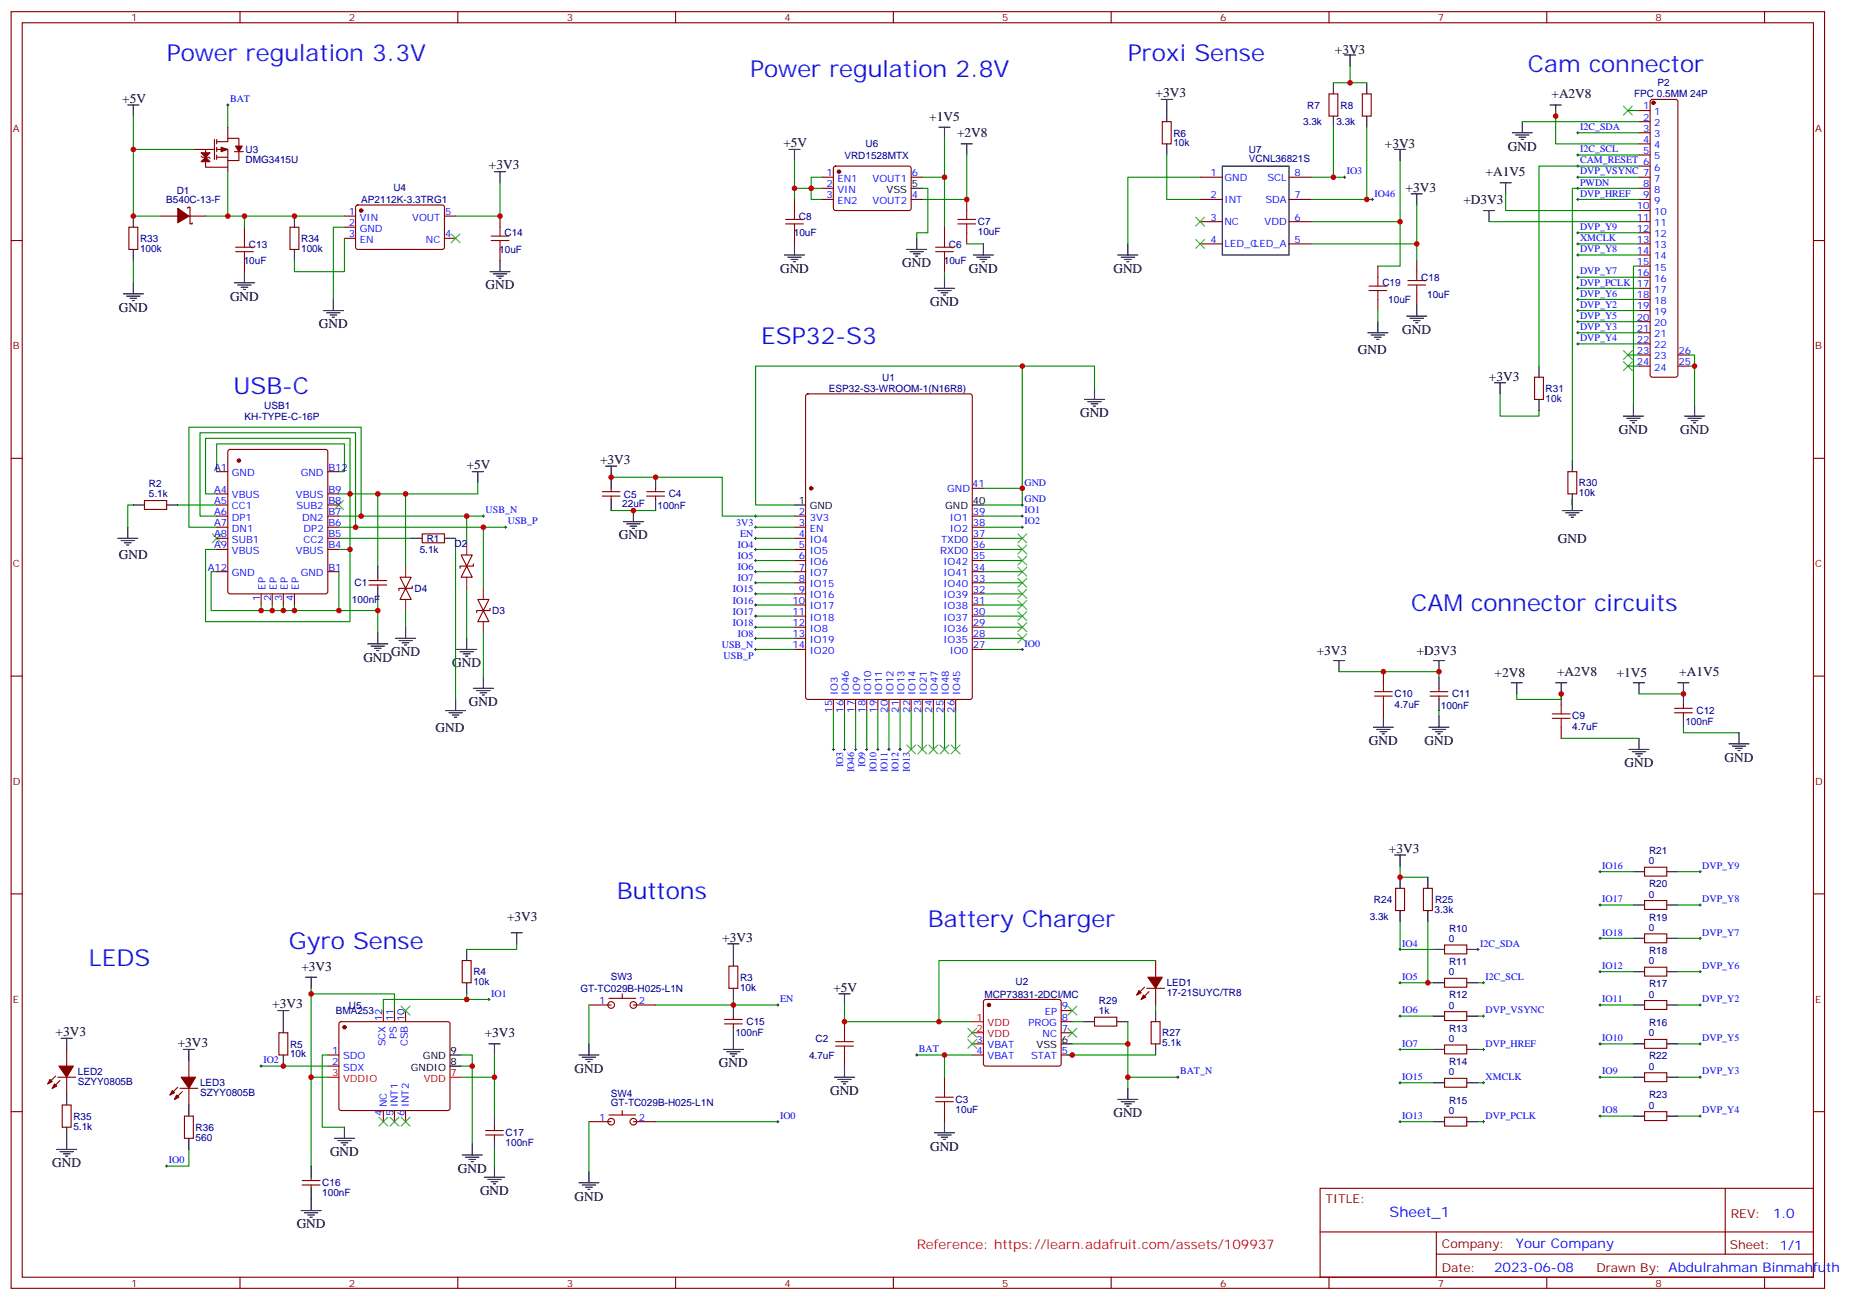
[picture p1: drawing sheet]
<svg xmlns="http://www.w3.org/2000/svg" width="588mm" height="413mm" viewBox="0 0 588 413" stroke-linecap="round" stroke-linejoin="round" font-family="sans-serif">
<defs><g id="words">
<g font-size="7.4" fill="#00f">
<text x="52.9" y="19.2">Power regulation 3.3V</text>
<text x="358.1" y="19.2">Proxi Sense</text>
<text x="485.1" y="22.8">Cam connector</text>
<text x="238.1" y="24.5">Power regulation 2.8V</text>
<text x="241.7" y="109.2">ESP32-S3</text>
<text x="74.1" y="125.1">USB-C</text>
<text x="448" y="193.9">CAM connector circuits</text>
<text x="195.8" y="285.6">Buttons</text>
<text x="294.6" y="294.4">Battery Charger</text>
<text x="91.7" y="301.4">Gyro Sense</text>
<text x="28.2" y="306.7">LEDS</text>
</g>
<text font-size="4.6" fill="#00f" x="441.2" y="386.3">Sheet_1</text>
<g font-size="4.2">
<text x="423.8" y="17.1">+3V3</text>
<text x="38.8" y="32.6">+5V</text>
<text x="366.9" y="30.9">+3V3</text>
<text x="492.6" y="31.3">+A2V8</text>
<text x="295" y="38.3">+1V5</text>
<text x="248.7" y="46.7">+5V</text>
<text x="303.8" y="43.6">+2V8</text>
<text x="439.7" y="47.1">+3V3</text>
<text x="478.7" y="47.8">GND</text>
<text x="155.2" y="53.8">+3V3</text>
<text x="471.6" y="56">+A1V5</text>
<text x="446.3" y="60.9">+3V3</text>
<text x="464.6" y="64.7">+D3V3</text>
<text x="247.6" y="86.6">GND</text>
<text x="286.5" y="84.8">GND</text>
<text x="307.6" y="86.6">GND</text>
<text x="353.5" y="86.6">GND</text>
<text x="73" y="95.4">GND</text>
<text x="154.2" y="91.9">GND</text>
<text x="37.7" y="99">GND</text>
<text x="295.3" y="97.2">GND</text>
<text x="101.2" y="104.2">GND</text>
<text x="445.2" y="106">GND</text>
<text x="431.1" y="112.4">GND</text>
<text x="472.7" y="120.8">+3V3</text>
<text x="342.9" y="132.5">GND</text>
<text x="514" y="137.8">GND</text>
<text x="533.4" y="137.8">GND</text>
<text x="148.2" y="149">+5V</text>
<text x="190.5" y="147.3">+3V3</text>
<text x="196.5" y="171.3">GND</text>
<text x="494.6" y="172.3">GND</text>
<text x="37.7" y="177.6">GND</text>
<text x="124.2" y="208.3">GND</text>
<text x="418" y="208">+3V3</text>
<text x="449.8" y="208">+D3V3</text>
<text x="115.4" y="210.1">GND</text>
<text x="143.6" y="211.8">GND</text>
<text x="474.5" y="215">+2V8</text>
<text x="494.3" y="214.7">+A2V8</text>
<text x="513.3" y="215">+1V5</text>
<text x="533.1" y="214.7">+A1V5</text>
<text x="148.9" y="224.2">GND</text>
<text x="138.3" y="232.3">GND</text>
<text x="434.6" y="236.5">GND</text>
<text x="452.3" y="236.5">GND</text>
<text x="515.8" y="243.6">GND</text>
<text x="547.5" y="241.8">GND</text>
<text x="441" y="270.8">+3V3</text>
<text x="161" y="292.3">+3V3</text>
<text x="229.3" y="299">+3V3</text>
<text x="95.7" y="308.2">+3V3</text>
<text x="264.6" y="314.9">+5V</text>
<text x="86.4" y="320.1">+3V3</text>
<text x="17.6" y="329">+3V3</text>
<text x="153.9" y="329.3">+3V3</text>
<text x="56.4" y="332.5">+3V3</text>
<text x="182.4" y="340.6">GND</text>
<text x="228.2" y="338.8">GND</text>
<text x="263.5" y="347.7">GND</text>
<text x="353.5" y="354.7">GND</text>
<text x="295.3" y="365.3">GND</text>
<text x="16.6" y="370.6">GND</text>
<text x="104.8" y="367.1">GND</text>
<text x="145.3" y="372.4">GND</text>
<text x="152.4" y="379.4">GND</text>
<text x="182.4" y="381.2">GND</text>
<text x="94.2" y="390">GND</text>
</g>
<g font-size="4.2" fill="#00f">
<text x="562.9" y="386.6">1.0</text>
<text x="481.3" y="396.1">Your Company</text>
<text x="474.4" y="403.9">2023-06-08</text>
</g>
<text font-size="4.2" fill="#f03" x="291" y="396.7">Reference: https://learn.adafruit.com/assets/109937</text>
<g font-size="3.9" fill="#800">
<text x="420.9" y="381.9">TITLE:</text>
<text x="549.5" y="386.6">REV:</text>
<text x="457.8" y="396.1">Company:</text>
<text x="549.1" y="396.7">Sheet: 1/1</text>
<text x="457.8" y="403.8">Date:</text>
<text x="506.8" y="403.8">Drawn By: Abdulrahman Binmahfuth</text>
</g>
<g font-size="3.2" fill="#800">
<text x="41.6" y="6.7">1</text>
<text x="110.8" y="6.7">2</text>
<text x="179.9" y="6.7">3</text>
<text x="249.1" y="6.7">4</text>
<text x="318.2" y="6.7">5</text>
<text x="387.3" y="6.7">6</text>
<text x="456.5" y="6.7">7</text>
<text x="525.6" y="6.7">8</text>
<text x="4.1" y="41.8">A</text>
<text x="576.3" y="41.8">A</text>
<text x="4.1" y="110.9">B</text>
<text x="576.3" y="110.9">B</text>
<text x="4.1" y="180.1">C</text>
<text x="576.3" y="180.1">C</text>
<text x="4.1" y="249.2">D</text>
<text x="576.3" y="249.2">D</text>
<text x="4.1" y="318.4">E</text>
<text x="576.3" y="318.4">E</text>
<text x="41.6" y="408.5">1</text>
<text x="110.8" y="408.5">2</text>
<text x="179.9" y="408.5">3</text>
<text x="249.1" y="408.5">4</text>
<text x="318.2" y="408.5">5</text>
<text x="387.3" y="408.5">6</text>
<text x="456.5" y="408.5">7</text>
<text x="525.6" y="408.5">8</text>
</g>
<g font-size="3.2" fill="#000080">
<text x="526.3" y="27.2">P2</text>
<text x="415" y="34.5">R7</text>
<text x="425.6" y="34.5">R8</text>
<text x="518.8" y="30.9">FPC 0.5MM 24P</text>
<text x="413.7" y="39.8">3.3k</text>
<text x="424.3" y="39.8">3.3k</text>
<text x="274.8" y="46.8">U6</text>
<text x="372.5" y="46.4">10k</text>
<text x="372.5" y="43.4">R6</text>
<text x="78" y="51.8">DMG3415U</text>
<text x="78" y="48.5">U3</text>
<text x="268.1" y="50.4">VRD1528MTX</text>
<text x="396.5" y="51.6">VCNL36821S</text>
<text x="396.5" y="48.6">U7</text>
<text x="52.8" y="64.5">B540C-13-F</text>
<text x="56.1" y="61.6">D1</text>
<text x="114.7" y="64.5">AP2112K-3.3TRG1</text>
<text x="124.9" y="60.6">U4</text>
<text x="253.7" y="69.8">C8</text>
<text x="310.4" y="71.5">C7</text>
<text x="44.4" y="76.8">R33</text>
<text x="95.6" y="76.8">R34</text>
<text x="160.2" y="75.1">C14</text>
<text x="252" y="75.1">10uF</text>
<text x="310.4" y="74.7">10uF</text>
<text x="44.4" y="80">100k</text>
<text x="77.4" y="83.9">10uF</text>
<text x="79" y="78.6">C13</text>
<text x="95.6" y="80">100k</text>
<text x="158.5" y="80.3">10uF</text>
<text x="299.6" y="83.9">10uF</text>
<text x="301.3" y="78.6">C6</text>
<text x="451.2" y="89.2">C18</text>
<text x="438.9" y="90.9">C19</text>
<text x="453.1" y="94.5">10uF</text>
<text x="440.7" y="96.2">10uF</text>
<text x="263.2" y="124.4">ESP32-S3-WROOM-1(N16R8)</text>
<text x="280.1" y="120.9">U1</text>
<text x="490.7" y="124.5">R31</text>
<text x="83.9" y="129.7">USB1</text>
<text x="490.7" y="127.6">10k</text>
<text x="77.6" y="133.3">KH-TYPE-C-16P</text>
<text x="47.3" y="154.7">R2</text>
<text x="501.3" y="154.5">R30</text>
<text x="47.3" y="157.9">5.1k</text>
<text x="197.6" y="161">22uF</text>
<text x="198.1" y="158">C5</text>
<text x="208.8" y="161.5">100nF</text>
<text x="212.3" y="158">C4</text>
<text x="501.3" y="157.6">10k</text>
<text x="135.5" y="172.1">R1</text>
<text x="144.3" y="173.8">D2</text>
<text x="133.2" y="175.6">5.1k</text>
<text x="111.7" y="191.5">100nF</text>
<text x="112.5" y="186.2">C1</text>
<text x="131.6" y="187.9">D4</text>
<text x="156.3" y="194.9">D3</text>
<text x="442.7" y="221.4">C10</text>
<text x="461" y="221.5">C11</text>
<text x="442.7" y="224.7">4.7uF</text>
<text x="457.5" y="225">100nF</text>
<text x="538.6" y="226.7">C12</text>
<text x="499.2" y="231.7">4.7uF</text>
<text x="499.2" y="228.4">C9</text>
<text x="535.1" y="230.3">100nF</text>
<text x="523.5" y="274.4">0</text>
<text x="523.5" y="271.1">R21</text>
<text x="523.5" y="281.7">R20</text>
<text x="436.2" y="286.8">R24</text>
<text x="455.6" y="286.6">R25</text>
<text x="523.5" y="285">0</text>
<text x="434.9" y="292">3.3k</text>
<text x="455.4" y="289.8">3.3k</text>
<text x="523.5" y="292.3">R19</text>
<text x="460" y="299.1">0</text>
<text x="460" y="295.8">R10</text>
<text x="523.5" y="295.5">0</text>
<text x="523.5" y="302.9">R18</text>
<text x="150.3" y="309.7">R4</text>
<text x="193.9" y="311.2">SW3</text>
<text x="234.9" y="311.5">R3</text>
<text x="460" y="309.7">0</text>
<text x="460" y="306.4">R11</text>
<text x="523.5" y="306.1">0</text>
<text x="150.3" y="312.8">10k</text>
<text x="184.3" y="314.9">GT-TC029B-H025-L1N</text>
<text x="234.9" y="314.6">10k</text>
<text x="312.5" y="316.8">MCP73831-2DCI/MC</text>
<text x="322.5" y="312.9">U2</text>
<text x="370.4" y="316.4">17-21SUYC/TR8</text>
<text x="370.4" y="313.2">LED1</text>
<text x="460" y="317">R12</text>
<text x="523.5" y="316.7">0</text>
<text x="523.5" y="313.4">R17</text>
<text x="106.6" y="322">BMA253</text>
<text x="110.8" y="320.2">U5</text>
<text x="348.9" y="321.9">1k</text>
<text x="348.9" y="318.7">R29</text>
<text x="460" y="320.2">0</text>
<text x="233.5" y="329">100nF</text>
<text x="237" y="325.5">C15</text>
<text x="369" y="329.1">R27</text>
<text x="460" y="327.6">R13</text>
<text x="523.5" y="329.1">0</text>
<text x="523.5" y="325.8">R16</text>
<text x="92.1" y="335.7">10k</text>
<text x="92.1" y="332.6">R5</text>
<text x="258.9" y="330.8">C2</text>
<text x="369" y="332.2">5.1k</text>
<text x="460" y="330.8">0</text>
<text x="24.7" y="341.4">LED2</text>
<text x="256.8" y="336.1">4.7uF</text>
<text x="460" y="341.4">0</text>
<text x="460" y="338.1">R14</text>
<text x="523.5" y="339.6">0</text>
<text x="523.5" y="336.4">R22</text>
<text x="24.7" y="344.6">SZYY0805B</text>
<text x="63.5" y="345">LED3</text>
<text x="63.5" y="348.1">SZYY0805B</text>
<text x="193.9" y="351.2">GT-TC029B-H025-L1N</text>
<text x="193.9" y="348.3">SW4</text>
<text x="303.4" y="353.4">10uF</text>
<text x="303.4" y="350.2">C3</text>
<text x="460" y="353.8">0</text>
<text x="460" y="350.5">R15</text>
<text x="523.5" y="352">0</text>
<text x="523.5" y="348.7">R23</text>
<text x="23.3" y="358.7">5.1k</text>
<text x="23.3" y="355.5">R35</text>
<text x="62.1" y="359">R36</text>
<text x="62.1" y="362.2">560</text>
<text x="160.5" y="364">100nF</text>
<text x="160.5" y="360.8">C17</text>
<text x="102.3" y="376.6">C16</text>
<text x="102.3" y="379.9">100nF</text>
</g>
<g font-size="3.2" fill="#00f">
<text x="73" y="32.5">BAT</text>
<text x="521.7" y="34.7">1</text>
<text x="501.6" y="41.3">I2C_SDA</text>
<text x="521.7" y="38.3">2</text>
<text x="521.7" y="41.8">3</text>
<text x="525.2" y="36.5">1</text>
<text x="525.2" y="40">2</text>
<text x="521.7" y="45.3">4</text>
<text x="525.2" y="43.6">3</text>
<text x="525.2" y="47.1">4</text>
<text x="501.6" y="51.9">CAM_RESET 6</text>
<text x="501.6" y="48.3">I2C_SCL</text>
<text x="521.7" y="48.9">5</text>
<text x="525.2" y="50.6">5</text>
<text x="262.4" y="55.9">1</text>
<text x="262.4" y="59.4">2</text>
<text x="265.9" y="57.7">EN1</text>
<text x="277" y="57.7">VOUT1</text>
<text x="289.5" y="55.9">6</text>
<text x="384.3" y="55.9">1</text>
<text x="388.8" y="57.3">GND</text>
<text x="402.4" y="57.3">SCL</text>
<text x="411" y="55.9">8</text>
<text x="427.6" y="55.4">IO3</text>
<text x="501.6" y="58.9">PWDN</text>
<text x="501.6" y="55.4">DVP_VSYNC 7</text>
<text x="521.7" y="59.4">8</text>
<text x="525.2" y="54.2">6</text>
<text x="525.2" y="57.7">7</text>
<text x="262.4" y="63">3</text>
<text x="265.9" y="61.2">VIN</text>
<text x="265.9" y="64.7">EN2</text>
<text x="277" y="64.7">VOUT2</text>
<text x="289.5" y="63">4</text>
<text x="384.3" y="63">2</text>
<text x="388.8" y="64.4">INT</text>
<text x="401.7" y="64.4">SDA</text>
<text x="411" y="63">7</text>
<text x="436.4" y="62.4">IO46</text>
<text x="501.6" y="62.4">DVP_HREF</text>
<text x="521.7" y="63">9</text>
<text x="525.2" y="61.2">8</text>
<text x="525.2" y="64.7">9</text>
<text x="110.7" y="68.3">1</text>
<text x="110.7" y="71.8">2</text>
<text x="114.2" y="70">VIN</text>
<text x="130.9" y="70">VOUT</text>
<text x="141.3" y="68.3">5</text>
<text x="384.3" y="70">3</text>
<text x="388.8" y="71.4">NC</text>
<text x="401.5" y="71.4">VDD</text>
<text x="411" y="70">6</text>
<text x="519.7" y="66.5">10</text>
<text x="519.7" y="70">11</text>
<text x="525.2" y="68.3">10</text>
<text x="525.2" y="71.8">11</text>
<text x="110.7" y="75.3">3</text>
<text x="114.2" y="73.6">GND</text>
<text x="114.2" y="77.1">EN</text>
<text x="135.2" y="77.1">NC</text>
<text x="141.3" y="75.3">4</text>
<text x="384.3" y="77.1">4</text>
<text x="411" y="77.1">5</text>
<text x="501.6" y="76.6">XMCLK</text>
<text x="501.6" y="73">DVP_Y9</text>
<text x="519.7" y="73.6">12</text>
<text x="519.7" y="77.1">13</text>
<text x="525.2" y="75.3">12</text>
<text x="388.8" y="78.5">LED_CLED_A</text>
<text x="501.6" y="80.1">DVP_Y8</text>
<text x="519.7" y="80.6">14</text>
<text x="525.2" y="78.8">13</text>
<text x="525.2" y="82.4">14</text>
<text x="501.6" y="87.1">DVP_Y7</text>
<text x="519.7" y="84.1">15</text>
<text x="519.7" y="87.7">16</text>
<text x="525.2" y="85.9">15</text>
<text x="525.2" y="89.4">16</text>
<text x="501.6" y="94.2">DVP_Y6</text>
<text x="501.6" y="90.7">DVP_PCLK</text>
<text x="519.7" y="91.2">17</text>
<text x="519.7" y="94.7">18</text>
<text x="525.2" y="93">17</text>
<text x="501.6" y="101.2">DVP_Y5</text>
<text x="501.6" y="97.7">DVP_Y2</text>
<text x="519.7" y="98.2">19</text>
<text x="519.7" y="101.8">20</text>
<text x="525.2" y="96.5">18</text>
<text x="525.2" y="100">19</text>
<text x="501.6" y="104.8">DVP_Y3</text>
<text x="519.7" y="105.3">21</text>
<text x="525.2" y="103.5">20</text>
<text x="525.2" y="107.1">21</text>
<text x="501.6" y="108.3">DVP_Y4</text>
<text x="519.7" y="108.8">22</text>
<text x="519.7" y="112.4">23</text>
<text x="525.2" y="110.6">22</text>
<text x="532.9" y="112.4">26</text>
<text x="519.7" y="115.9">24</text>
<text x="525.2" y="114.1">23</text>
<text x="525.2" y="117.7">24</text>
<text x="532.9" y="115.9">25</text>
<text x="68" y="149.4">A1</text>
<text x="104.2" y="149.4">B12</text>
<text x="73.6" y="151.2">GND</text>
<text x="95.5" y="151.2">GND</text>
<text x="308.7" y="154.7">41</text>
<text x="325.3" y="154.2">GND</text>
<text x="68" y="160">A5</text>
<text x="68" y="156.5">A4</text>
<text x="73.6" y="161.7">CC1</text>
<text x="73.6" y="158.2">VBUS</text>
<text x="93.9" y="158.2">VBUS</text>
<text x="94.1" y="161.7">SUB2</text>
<text x="104.2" y="156.5">B9</text>
<text x="104.2" y="160">B8</text>
<text x="300.7" y="156.1">GND</text>
<text x="325.3" y="159.5">GND</text>
<text x="68" y="167">A7</text>
<text x="68" y="163.5">A6</text>
<text x="73.6" y="165.3">DP1</text>
<text x="95.9" y="165.3">DN2</text>
<text x="104.2" y="163.5">B7</text>
<text x="104.2" y="167">B6</text>
<text x="154.2" y="163">USB_N</text>
<text x="161.2" y="166.5">USB_P</text>
<text x="233.7" y="167">3V3</text>
<text x="253.6" y="163.5">2</text>
<text x="253.6" y="167">3</text>
<text x="257.1" y="165.3">3V3</text>
<text x="301.5" y="165.3">IO1</text>
<text x="308.9" y="167">38</text>
<text x="308.9" y="163.5">39</text>
<text x="325.3" y="163">IO1</text>
<text x="325.3" y="166.5">IO2</text>
<text x="68" y="170.6">A8</text>
<text x="73.6" y="172.3">SUB1</text>
<text x="73.6" y="168.8">DN1</text>
<text x="96.3" y="172.3">CC2</text>
<text x="96.4" y="168.8">DP2</text>
<text x="104.2" y="170.6">B5</text>
<text x="235" y="170.5">EN</text>
<text x="253.6" y="170.6">4</text>
<text x="257.1" y="168.8">EN</text>
<text x="257.1" y="172.3">IO4</text>
<text x="298.8" y="172.3">TXD0</text>
<text x="301.5" y="168.8">IO2</text>
<text x="308.9" y="170.6">37</text>
<text x="68" y="174.1">A9</text>
<text x="73.6" y="175.9">VBUS</text>
<text x="93.9" y="175.9">VBUS</text>
<text x="104.2" y="174.1">B4</text>
<text x="234.3" y="174">IO4</text>
<text x="234.3" y="177.5">IO5</text>
<text x="253.6" y="174.1">5</text>
<text x="253.6" y="177.6">6</text>
<text x="257.1" y="175.9">IO5</text>
<text x="257.1" y="179.4">IO6</text>
<text x="298.5" y="175.9">RXD0</text>
<text x="299.5" y="179.4">IO42</text>
<text x="308.9" y="177.6">35</text>
<text x="308.9" y="174.1">36</text>
<text x="65.9" y="181.2">A12</text>
<text x="73.6" y="182.9">GND</text>
<text x="95.5" y="182.9">GND</text>
<text x="104.2" y="181.2">B1</text>
<text x="234.3" y="181.1">IO6</text>
<text x="234.3" y="184.6">IO7</text>
<text x="253.6" y="181.2">7</text>
<text x="253.6" y="184.7">8</text>
<text x="257.1" y="182.9">IO7</text>
<text x="299.5" y="182.9">IO41</text>
<text x="308.9" y="184.7">33</text>
<text x="308.9" y="181.2">34</text>
<text x="82.5" y="190.8" transform="rotate(-90 82.5 190.8)">1</text>
<text x="84.3" y="187.3" transform="rotate(-90 84.3 187.3)">EP</text>
<text x="86.1" y="190.8" transform="rotate(-90 86.1 190.8)">2</text>
<text x="87.8" y="187.3" transform="rotate(-90 87.8 187.3)">EP</text>
<text x="89.6" y="190.8" transform="rotate(-90 89.6 190.8)">3</text>
<text x="91.4" y="187.3" transform="rotate(-90 91.4 187.3)">EP</text>
<text x="93.1" y="190.8" transform="rotate(-90 93.1 190.8)">4</text>
<text x="94.9" y="187.3" transform="rotate(-90 94.9 187.3)">EP</text>
<text x="232.7" y="188.1">IO15</text>
<text x="232.7" y="191.6">IO16</text>
<text x="251.6" y="191.7">10</text>
<text x="253.6" y="188.2">9</text>
<text x="257.1" y="186.4">IO15</text>
<text x="257.1" y="190">IO16</text>
<text x="299.5" y="190">IO39</text>
<text x="299.5" y="186.4">IO40</text>
<text x="308.9" y="191.7">31</text>
<text x="308.9" y="188.2">32</text>
<text x="232.7" y="195.2">IO17</text>
<text x="251.6" y="195.3">11</text>
<text x="257.1" y="193.5">IO17</text>
<text x="257.1" y="197">IO18</text>
<text x="299.5" y="197">IO37</text>
<text x="299.5" y="193.5">IO38</text>
<text x="308.9" y="195.3">30</text>
<text x="232.7" y="198.7">IO18</text>
<text x="234.3" y="202.2">IO8</text>
<text x="251.6" y="198.8">12</text>
<text x="251.6" y="202.3">13</text>
<text x="257.1" y="200.6">IO8</text>
<text x="299.5" y="200.6">IO36</text>
<text x="308.9" y="202.3">28</text>
<text x="308.9" y="198.8">29</text>
<text x="229.2" y="205.8">USB_N</text>
<text x="229.7" y="209.3">USB_P</text>
<text x="251.6" y="205.8">14</text>
<text x="257.1" y="204.1">IO19</text>
<text x="257.1" y="207.6">IO20</text>
<text x="299.5" y="204.1">IO35</text>
<text x="301.5" y="207.6">IO0</text>
<text x="308.9" y="205.8">27</text>
<text x="325.3" y="205.3">IO0</text>
<text x="266" y="220.8" transform="rotate(-90 266 220.8)">IO3</text>
<text x="269.5" y="220.8" transform="rotate(-90 269.5 220.8)">IO46</text>
<text x="273" y="220.8" transform="rotate(-90 273 220.8)">IO9</text>
<text x="276.6" y="220.8" transform="rotate(-90 276.6 220.8)">IO10</text>
<text x="280.1" y="220.8" transform="rotate(-90 280.1 220.8)">IO11</text>
<text x="283.6" y="220.8" transform="rotate(-90 283.6 220.8)">IO12</text>
<text x="287.2" y="220.8" transform="rotate(-90 287.2 220.8)">IO13</text>
<text x="290.7" y="220.8" transform="rotate(-90 290.7 220.8)">IO14</text>
<text x="294.2" y="220.8" transform="rotate(-90 294.2 220.8)">IO21</text>
<text x="297.7" y="220.8" transform="rotate(-90 297.7 220.8)">IO47</text>
<text x="301.3" y="220.8" transform="rotate(-90 301.3 220.8)">IO48</text>
<text x="304.8" y="220.8" transform="rotate(-90 304.8 220.8)">IO45</text>
<text x="264.2" y="226.3" transform="rotate(-90 264.2 226.3)">15</text>
<text x="267.8" y="226.3" transform="rotate(-90 267.8 226.3)">16</text>
<text x="271.3" y="226.3" transform="rotate(-90 271.3 226.3)">17</text>
<text x="274.8" y="226.3" transform="rotate(-90 274.8 226.3)">18</text>
<text x="278.3" y="226.3" transform="rotate(-90 278.3 226.3)">19</text>
<text x="281.9" y="226.3" transform="rotate(-90 281.9 226.3)">20</text>
<text x="285.4" y="226.3" transform="rotate(-90 285.4 226.3)">21</text>
<text x="288.9" y="226.3" transform="rotate(-90 288.9 226.3)">22</text>
<text x="292.5" y="226.3" transform="rotate(-90 292.5 226.3)">23</text>
<text x="296" y="226.3" transform="rotate(-90 296 226.3)">24</text>
<text x="299.5" y="226.3" transform="rotate(-90 299.5 226.3)">25</text>
<text x="303" y="226.3" transform="rotate(-90 303 226.3)">26</text>
<text x="267.7" y="243.6" transform="rotate(-90 267.7 243.6)">IO3</text>
<text x="271.2" y="245.2" transform="rotate(-90 271.2 245.2)">IO46</text>
<text x="274.7" y="243.6" transform="rotate(-90 274.7 243.6)">IO9</text>
<text x="278.3" y="245.2" transform="rotate(-90 278.3 245.2)">IO10</text>
<text x="281.8" y="245.2" transform="rotate(-90 281.8 245.2)">IO11</text>
<text x="285.3" y="245.2" transform="rotate(-90 285.3 245.2)">IO12</text>
<text x="288.8" y="245.2" transform="rotate(-90 288.8 245.2)">IO13</text>
<text x="508.7" y="275.9">IO16</text>
<text x="540.5" y="275.9">DVP_Y9</text>
<text x="508.7" y="286.5">IO17</text>
<text x="540.5" y="286.5">DVP_Y8</text>
<text x="508.7" y="297">IO18</text>
<text x="540.5" y="297">DVP_Y7</text>
<text x="445.2" y="300.6">IO4</text>
<text x="469.9" y="300.6">I2C_SDA</text>
<text x="445.2" y="311.1">IO5</text>
<text x="471.7" y="311.1">I2C_SCL</text>
<text x="508.7" y="307.6">IO12</text>
<text x="540.5" y="307.6">DVP_Y6</text>
<text x="155.9" y="316.4">IO1</text>
<text x="190.2" y="318.7">1</text>
<text x="202.8" y="318.7">2</text>
<text x="247.6" y="318.2">EN</text>
<text x="331.7" y="322.3">EP</text>
<text x="337.1" y="320.5">9</text>
<text x="445.2" y="321.7">IO6</text>
<text x="471.7" y="321.7">DVP_VSYNC</text>
<text x="508.7" y="318.2">IO11</text>
<text x="540.5" y="318.2">DVP_Y2</text>
<text x="121.4" y="324.2" transform="rotate(-90 121.4 324.2)">12</text>
<text x="124.9" y="324.2" transform="rotate(-90 124.9 324.2)">11</text>
<text x="125.9" y="329.8" transform="rotate(-90 125.9 329.8)">PS</text>
<text x="128.4" y="324.2" transform="rotate(-90 128.4 324.2)">10</text>
<text x="326.5" y="325.8">PROG</text>
<text x="331" y="329.3">NC</text>
<text x="337.1" y="324">8</text>
<text x="337.1" y="327.6">7</text>
<text x="105.4" y="334.6">1</text>
<text x="122.4" y="332.2" transform="rotate(-90 122.4 332.2)">SCX</text>
<text x="129.5" y="332.2" transform="rotate(-90 129.5 332.2)">CSB</text>
<text x="291.7" y="334.1">BAT</text>
<text x="310" y="334.6">4</text>
<text x="310" y="331.1">3</text>
<text x="313.5" y="332.8">VBAT</text>
<text x="337.1" y="334.6">5</text>
<text x="445.2" y="332.3">IO7</text>
<text x="471.7" y="332.3">DVP_HREF</text>
<text x="508.7" y="330.6">IO10</text>
<text x="540.5" y="330.6">DVP_Y5</text>
<text x="83.6" y="337.6">IO2</text>
<text x="105.4" y="338.1">2</text>
<text x="108.9" y="336.4">SDO</text>
<text x="108.9" y="339.9">SDX</text>
<text x="313.5" y="336.4">VBAT</text>
<text x="327.3" y="336.4">STAT</text>
<text x="374.6" y="341.1">BAT_N</text>
<text x="508.7" y="341.1">IO9</text>
<text x="540.5" y="341.1">DVP_Y3</text>
<text x="445.2" y="342.9">IO15</text>
<text x="471.7" y="342.9">XMCLK</text>
<text x="122.8" y="351.5" transform="rotate(-90 122.8 351.5)">NC</text>
<text x="126.3" y="351.5" transform="rotate(-90 126.3 351.5)">INT1</text>
<text x="129.8" y="351.5" transform="rotate(-90 129.8 351.5)">INT2</text>
<text x="508.7" y="353.5">IO8</text>
<text x="540.5" y="353.5">DVP_Y4</text>
<text x="121.4" y="354.4" transform="rotate(-90 121.4 354.4)">4</text>
<text x="124.9" y="354.4" transform="rotate(-90 124.9 354.4)">5</text>
<text x="128.4" y="354.4" transform="rotate(-90 128.4 354.4)">6</text>
<text x="190.2" y="355.8">1</text>
<text x="202.8" y="355.8">2</text>
<text x="247.6" y="355.2">IO0</text>
<text x="445.2" y="355.2">IO13</text>
<text x="471.7" y="355.2">DVP_PCLK</text>
<text x="53.6" y="369.4">IO0</text>
</g>
<g font-size="3.2">
<text x="289.5" y="59.4">5</text>
<text x="281.5" y="61.2">VSS</text>
<text x="253.6" y="160">1</text>
<text x="257.1" y="161.7">GND</text>
<text x="300.1" y="161.7">GND</text>
<text x="308.9" y="160">40</text>
<text x="143.1" y="334.6">9</text>
<text x="329.1" y="332.8">VSS</text>
<text x="337.1" y="331.1">6</text>
<text x="130.5" y="339.9">GNDIO</text>
<text x="134.3" y="336.4">GND</text>
<text x="143.1" y="338.1">8</text>
</g>
<g font-size="3.2" fill="#f00">
<text x="310" y="327.6">2</text>
<text x="310" y="324">1</text>
<text x="313.5" y="329.3">VDD</text>
<text x="313.5" y="325.8">VDD</text>
<text x="105.4" y="341.7">3</text>
<text x="143.1" y="341.7">7</text>
<text x="108.9" y="343.4">VDDIO</text>
<text x="134.5" y="343.4">VDD</text>
</g>
</g></defs>
<g fill="none" stroke="#870000" stroke-width=".35">
<path d="M3.5 3.7h575.8v405.3h-575.8zM7.1 7.2h568.6v398.3h-568.6zM76.2 3.7v3.5M145.3 3.7v3.5M214.5 3.7v3.5M283.6 3.7v3.5M352.8 3.7v3.5M421.9 3.7v3.5M491.1 3.7v3.5M560.2 3.7v3.5M369 38.6h2.8v7.1h-2.8zM421.9 29.8h2.8v7.1h-2.8z"/>
<path d="M432.5 29.8h2.8v7.1h-2.8zM520.3 35.1h3.6M520.3 38.6h3.6M524.1 31.8l.5-.2h7.4l.5 .2 .2 .5v86.8l-.2 .5-.5 .2h-7.4l-.5-.3-.2-.4v-86.8zM61.7 47.4h6.4M63.9 49.6l.3 .3h2.1l.4 .4M65.3 47.4v5.7h7M68.1 44.3v6.3M68.8 45h3.5v-1.1h3.5v2.8M68.8 47.4h3.5v3.6h3.5v-3.6M68.8 49.9h3.5M68.8 44.3v1.4"/>
<path d="M68.8 46.7v1.5M68.8 49.2v1.4M72.3 40.4v3.5M72.3 51v3.5M74.4 48.2h2.9M261.1 56.3h3.5M261.1 59.8h3.5M264.8 52.9l.5-.2 23.5 .1 .5 .6-.1 13-.6 .5-23.6-.1-.4-.7v-12.7zM289.3 56.3h3.5M381 56.3h7.1M409.2 56.3h7.1M520.3 42.2h3.6"/>
<path d="M520.3 45.7h3.6M520.3 49.2h3.6M520.3 52.7h3.6M520.3 56.3h3.6M520.3 59.8h3.6M3.5 76.4h3.6M40.9 72.1h2.8v7.1h-2.8zM51.2 68.6h5.2M59.6 66.1v-.3h.7v5.3h.7v-.4M60 68.6h5.3M77.6 72.1v3.6M92.1 72.1h2.8v7.1h-2.8z"/>
<path d="M109.4 68.6h3.5M109.4 72.1h3.5M109.4 75.7h3.5M113.1 65.3l.5-.2h27.1l.4 .7-.1 13-.6 .4-27.1-.1-.4-.6v-12.7zM141.1 68.6h3.5M141.1 75.7h3.5M158.7 68.6v3.5M158.7 79.2v3.5M252.2 63.3v3.6M252.2 73.9v3.5M261.1 63.3h3.5M289.3 63.3h3.5"/>
<path d="M299.9 72.1v3.6M306.9 63.3v3.6M306.9 73.9v3.5M381 63.3h7.1M381 70.4h7.1M381 77.4h7.1M409.2 63.3h7.1M409.2 70.4h7.1M409.2 77.4h7.1M520.3 63.3h3.6M520.3 66.9h3.6M520.3 70.4h3.6"/>
<path d="M520.3 73.9h3.6M520.3 77.4h3.6M575.7 76.4h3.6M77.6 82.7v3.6M299.9 82.7v3.6M437.4 84.5v3.5M437.4 95.1v3.5M449.8 82.7v3.6M449.8 93.3v3.5M520.3 81h3.6M520.3 84.5h3.6M520.3 88h3.6"/>
<path d="M520.3 91.5h3.6M520.3 95.1h3.6M520.3 98.6h3.6M487.2 119.8h2.8v7h-2.8zM520.3 102.1h3.6M520.3 105.7h3.6M520.3 109.2h3.6M520.3 112.7h3.6M520.3 116.2h3.6M532.7 112.7h3.5M532.7 116.2h3.5M256 125.3l.5-.2h51.5l.6 .4 .1 95.9-.5 .6-51.7 .1-.7-.5v-95.8z"/>
<path d="M3.5 145.5h3.6M45.9 158.9h7v2.8h-7zM68.8 156.8h3.5M68.8 149.8h3.5M72.6 142.9l.4-.2h30.4l.5 .2 .2 .5v44.5l-.3 .5-.4 .2h-30.4l-.5-.3-.2-.4v-44.5zM104.1 156.8h3.5M104.1 149.8h3.5M191.2 157.5h5.6M191.2 156.1h5.6M194 155v1.1M194 157.5v1.1M205.3 157.5h5.7"/>
<path d="M205.3 156.1h5.7M208.1 155v1.1M208.1 157.5v1.1M308.7 155h3.5M497.8 149.8h2.8v7h-2.8zM575.7 145.5h3.6M68.8 163.9h3.5M68.8 167.4h3.5M68.8 170.9h3.5M68.8 174.4h3.5M68.8 160.3h3.5M104.1 163.9h3.5"/>
<path d="M104.1 167.4h3.5M104.1 170.9h3.5M104.1 174.4h3.5M104.1 160.3h3.5M134.1 169.5h7v2.8h-7zM146.4 176.2h3.5l-1.7 3.5zM148.2 179.7l1.7 3.6h-3.5zM150.3 179v.7h-4.3v.7M252.2 163.9h3.6M252.2 167.4h3.6M252.2 170.9h3.6M252.2 174.4h3.6"/>
<path d="M252.2 178h3.6M308.7 163.9h3.5M308.7 167.4h3.5M308.7 170.9h3.5M308.7 174.4h3.5M308.7 178h3.5M68.8 181.5h3.5M82.9 188.6v3.5M86.4 188.6v3.5M90 188.6v3.5M93.5 188.6v3.5M104.1 181.5h3.5"/>
<path d="M117.1 185.7h5.7M117.1 184.3h5.7M119.9 183.3v1M119.9 185.7v1.1M127 183.3h3.5l-1.7 3.5zM128.8 186.8l1.7 3.5h-3.5zM130.9 186.1v.7h-4.3v.7M151.7 190.3h3.5l-1.7 3.6zM153.5 193.9l1.7 3.5h-3.5zM155.6 193.1v.8h-4.3v.7M252.2 181.5h3.6M252.2 185h3.6"/>
<path d="M252.2 188.6h3.6M252.2 192.1h3.6M252.2 195.6h3.6M252.2 199.1h3.6M308.7 181.5h3.5M308.7 185h3.5M308.7 188.6h3.5M308.7 192.1h3.5M308.7 195.6h3.5M308.7 199.1h3.5M3.5 214.7h3.6M252.2 202.7h3.6"/>
<path d="M252.2 206.2h3.6M308.7 202.7h3.5M308.7 206.2h3.5M439.2 213.3v3.5M454 219.6h5.7M456.8 218.5v1.1M575.7 214.7h3.6M264.6 222.1v3.5M268.1 222.1v3.5M271.6 222.1v3.5M275.2 222.1v3.5M278.7 222.1v3.5"/>
<path d="M282.2 222.1v3.5M285.8 222.1v3.5M289.3 222.1v3.5M292.8 222.1v3.5M296.3 222.1v3.5M299.9 222.1v3.5M303.4 222.1v3.5M439.2 223.8v3.6M454 221h5.7M456.8 221v1.1M495.7 220.3v3.5M495.7 230.9v3.5"/>
<path d="M531.6 226.3h5.7M531.6 224.9h5.7M534.5 223.8v1.1M534.5 226.3v1.1M522.1 275.3h7.1v2.9h-7.1zM3.5 283.8h3.6M443.1 282h2.8v7.1h-2.8zM451.9 282h2.8v7.1h-2.8zM522.1 285.9h7.1v2.8h-7.1zM522.1 296.5h7.1v2.8h-7.1zM575.7 283.8h3.6M146.8 305h2.8v7h-2.8z"/>
<path d="M187 319.1h7M193.3 317h8.5M197.6 315.6v1.4M201.1 319.1h7M231.4 306.7h2.8v7.1h-2.8zM312.4 317.5l.5-.2h23.3l.5 .2 .2 .5v19.8l-.2 .5-.5 .2h-23.3l-.5-.2-.2-.5v-19.8zM363.4 313.4l-2.5 2.5M364.1 313.8h5.6M364.8 314.9l-2.5 2.4M366.9 305v5.3M366.9 313.8v5.3M458.6 310.6h7.1v2.8h-7.1z"/>
<path d="M458.6 300h7.1v2.9h-7.1zM522.1 307.1h7.1v2.8h-7.1zM522.1 317.7h7.1v2.8h-7.1zM21.2 333.2v5.3M60 336.7v5.3M88.5 327.9h2.9v7.1h-2.9zM104.1 335h3.5M104.1 338.5h3.5M107.8 324.6l.5-.2h33.9l.5 .2 .2 .5v26.8l-.3 .5-.4 .2h-33.9l-.5-.2-.2-.5v-26.8zM121.7 320.9v3.5M125.2 320.9v3.5M128.8 320.9v3.5"/>
<path d="M230 325.1h5.7M230 323.7h5.7M232.8 322.6v1.1M232.8 325.1v1M268.1 324.4v3.5M268.1 335v3.5M308.7 335h3.5M308.7 331.4h3.5M336.9 320.9h3.5M336.9 324.4h3.5M336.9 327.9h3.5M336.9 335h3.5"/>
<path d="M347.5 323h7v2.8h-7zM365.5 324.4h2.8v7h-2.8zM458.6 331.8h7.1v2.8h-7.1zM458.6 321.2h7.1v2.8h-7.1zM522.1 330h7.1v2.8h-7.1zM3.5 353h3.6M17.6 341.7l-2.4 2.4M18.3 342h5.7M19 343.1l-2.4 2.4M19.8 350.8h2.8v7.1h-2.8zM21.2 342v5.3M56.4 345.2l-2.4 2.5"/>
<path d="M57.1 345.5h5.7M57.9 346.6l-2.5 2.5M58.6 354.4h2.8v7h-2.8zM60 345.5v5.3M121.7 352.6v3.5M125.2 352.6v3.5M128.8 352.6v3.5M154.2 359h5.6M157 357.9v1.1M187 356.1h7M193.3 354h8.5M197.6 352.6v1.4"/>
<path d="M201.1 356.1h7M299.9 342v3.5M299.9 352.6v3.5M458.6 354.7h7.1v2.8h-7.1zM458.6 342.4h7.1v2.8h-7.1zM522.1 353h7.1v2.8h-7.1zM522.1 340.6h7.1v2.8h-7.1zM575.7 353h3.6M96 374.8h5.6M96 376.2h5.6M98.8 373.8v1M98.8 376.2v1.1"/>
<path d="M154.2 360.4h5.6M157 360.4v1M419.1 377.3h156.6v28.2h-156.6zM547.7 377.3v20.9M419.1 391.1h156.5M456 398.2h119.6M456 391.1v14.2M76.2 405.5v3.5M145.3 405.5v3.5M214.5 405.5v3.5M283.6 405.5v3.5M352.8 405.5v3.5"/>
<path d="M421.9 405.5v3.5M491.1 405.5v3.5M560.2 405.5v3.5"/>
<circle cx="194" cy="319.1" r="1.06"/>
<circle cx="201.1" cy="319.1" r="1.06"/>
<circle cx="194" cy="356.1" r="1.06"/>
<circle cx="201.1" cy="356.1" r="1.06"/>
</g>
<g fill="#870000" stroke="#870000" stroke-width=".35">
<path d="M70.2 46.7l2.1 .7-2.1 .8z"/>
<path d="M74.8 46.4h2.1l-1.1 1.8z"/>
<path d="M63.9 48.5h2.8l-1.4 1.4z"/>
<path d="M63.9 51.3l1.4-1.4 1.4 1.4z"/>
<path d="M56.4 66.1l3.6 2.5-3.6 2.1z"/>
<path d="M363 315.9l.7 .7-1.4 .7z"/>
<path d="M361.6 314.5l.7 .7-1.4 .7z"/>
<path d="M364.4 310.3h4.6l-2.1 3.5z"/>
<path d="M17.3 344.1l.7 .7-1.4 .7z"/>
<path d="M15.9 342.7l.7 .7-1.4 .7z"/>
<path d="M18.7 338.5h4.6l-2.1 3.5z"/>
<path d="M56.1 347.7l.7 .7-1.4 .7z"/>
<path d="M54.7 346.3l.7 .7-1.4 .7z"/>
<path d="M57.5 342h4.6l-2.1 3.5z"/>
<circle cx="257.5" cy="155" r=".53"/>
<circle cx="314" cy="319.1" r=".53"/>
<circle cx="114.7" cy="66.9" r=".53"/>
<circle cx="524.9" cy="32.6" r=".53"/>
<circle cx="75.8" cy="146.2" r=".53"/>
<circle cx="266.3" cy="54.5" r=".53"/>
<circle cx="109.4" cy="326.1" r=".53"/>
</g>
<g fill="none" stroke="#000" stroke-width=".35">
<path d="M426.9 17.5h3.5M428.6 17.5v3.5M40.6 33.3h3.5M42.3 33.3v3.6M368.7 31.6h3.5M370.4 31.6v7M423.3 26.3v3.5M423.3 36.9v3.5M433.9 26.3v3.5M433.9 36.9v3.5M483.3 38.6v3.6M492.1 33.3h3.6"/>
<path d="M493.9 33.3v3.6M157 54.5h3.5M158.7 54.5v3.5M250.5 47.4h3.5M252.2 47.4v3.6M289.3 59.8h3.5M298.1 40.4h3.5M299.9 40.4v3.5M305.2 45.7h3.5M306.9 45.7v3.5M370.4 45.7v3.5M388.1 52.7h21.1v28.3h-21.1z"/>
<path d="M442.7 47.4h3.6M444.5 47.4v3.6M476.2 58h3.6M478 58v3.6M480.1 42.2h6.4M481.2 42.9h4.2M482.2 43.6h2.2M483 44.3h.7M42.3 68.6v3.5M42.3 79.2v3.5M93.5 68.6v3.5M93.5 79.2v3.5"/>
<path d="M252.2 77.4v3.6M287.9 79.2h6.3M288.9 79.9h4.3M291 75.7v3.5M312.2 77.4v3.6M358.1 77.4v3.6M448 61.6h3.6M449.8 61.6v3.5M471 66.9h3.5M472.7 66.9v3.5M39.2 93.3h6.3M40.2 94h4.2"/>
<path d="M41.3 94.7h2.1M42 95.4h.7M42.3 89.8v3.5M74.4 89.8h6.4M75.5 90.5h4.2M76.6 91.2h2.1M77.3 91.9h.7M77.6 86.3v3.5M102.7 98.6h6.3M103.7 99.3h4.2M105.8 95.1v3.5M155.6 86.3h6.3"/>
<path d="M156.6 87h4.3M157.7 87.7h2.1M158.4 88.4h.7M158.7 82.7v3.6M249.1 81h6.3M250.1 81.7h4.3M251.2 82.4h2.1M251.9 83.1h.7M290 80.6h2.1M290.7 81.3h.7M296.7 91.5h6.3M297.7 92.3h4.3"/>
<path d="M298.8 93h2.1M299.5 93.7h.7M299.9 88v3.5M309 81h6.4M310.1 81.7h4.2M311.1 82.4h2.2M311.9 83.1h.7M354.9 81h6.3M356 81.7h4.2M357 82.4h2.1M357.7 83.1h.7M449.8 96.8v3.6"/>
<path d="M104.8 100h2.1M105.5 100.7h.7M434.3 105.7h6.3M435.3 106.4h4.3M436.4 107.1h2.1M437.1 107.8h.7M437.4 102.1v3.6M446.6 100.4h6.4M447.7 101.1h4.2M448.7 101.8h2.1M449.4 102.5h.7M488.6 116.2v3.6"/>
<path d="M344.3 126.8h6.4M345.4 127.5h4.2M346.4 128.2h2.1M347.1 128.9h.7M347.5 123.3v3.5M474.5 121.5h3.5M476.2 121.5v3.6M488.6 126.8v3.6M515.4 132.1h6.4M516.5 132.8h4.2M517.5 133.5h2.1M518.2 134.2h.7"/>
<path d="M518.6 128.6v3.5M534.8 132.1h6.4M535.9 132.8h4.2M536.9 133.5h2.1M537.6 134.2h.7M538 128.6v3.5M149.9 149.8h3.6M151.7 149.8v3.5M192.3 148h3.5M194 148v7M194 158.6v3.5M208.1 151.5v3.5"/>
<path d="M208.1 158.6v3.5M499.2 146.2v3.6M499.2 156.8v5.3M37.4 170.9h6.3M38.5 171.6h4.2M39.5 172.3h2.1M40.2 173h.7M40.6 167.4v3.5M42.3 160.3h3.6M52.9 160.3h3.5M119.9 179.7v3.6M130.5 170.9h3.6"/>
<path d="M141.1 170.9h3.5M197.9 165.6h6.4M199 166.3h4.2M200 167h2.1M200.7 167.7h.7M201.1 162.1v3.5M252.2 160.3h3.6M308.7 160.3h3.5M496 162.1h6.4M497.1 162.8h4.2M498.1 163.5h2.1M498.8 164.2h.7"/>
<path d="M119.9 186.8v3.5M128.8 199.1v3.6M116.8 204.4h6.3M117.8 205.1h4.3M118.9 205.8h2.1M119.6 206.6h.7M119.9 200.9v3.5M125.6 202.7h6.3M126.6 203.4h4.3M127.7 204.1h2.1M128.4 204.8h.7M145 206.2h6.3"/>
<path d="M146 206.9h4.3M147.1 207.6h2.1M147.8 208.3h.7M148.2 202.7v3.5M150.3 218.5h6.3M151.3 219.3h4.3M152.4 220h2.1M153.5 215v3.5M423.3 209.7h3.6M425.1 209.7v3.6M455.1 209.7h3.5M456.8 209.7v3.6"/>
<path d="M456.8 215v3.5M479.8 216.8h3.5M481.5 216.8v3.5M493.9 216.8h3.5M495.7 216.8v3.5M518.6 216.8h3.5M520.3 216.8v3.5M532.7 216.8h3.5M534.5 216.8v7M141.5 225.6h6.3M142.5 226.3h4.3M143.6 227h2.1"/>
<path d="M144.3 227.7h.7M144.6 222.1v3.5M153.1 220.7h.7M436 230.9h6.4M437.1 231.6h4.2M438.1 232.3h2.2M438.9 233h.7M439.2 227.4v3.5M453.7 230.9h6.3M454.7 231.6h4.3M455.8 232.3h2.1M456.5 233h.7"/>
<path d="M456.8 222.1v3.5M456.8 227.4v3.5M517.2 237.9h6.3M518.2 238.7h4.3M519.3 239.4h2.1M520.3 234.4v3.5M534.5 227.4v3.5M548.9 236.2h6.4M550 236.9h4.2M551 237.6h2.2M551.7 238.3h.7M552.1 232.7v3.5"/>
<path d="M520 240.1h.7M442.7 271.5h3.6M444.5 271.5v3.5M444.5 278.5v3.5M453.3 278.5v3.5M518.6 276.8h3.5M529.2 276.8h3.5M162.3 296.2h3.5M164 296.2v3.5M231.1 299.7h3.5M232.8 299.7v7M444.5 289.1v3.5"/>
<path d="M453.3 289.1v3.5M518.6 287.3h3.5M518.6 297.9h3.5M529.2 287.3h3.5M529.2 297.9h3.5M97 310.3h3.5M98.8 310.3v3.5M148.2 301.4v3.6M148.2 312v3.6M232.8 313.8v3.5M232.8 319.1v3.5M266.3 315.6h3.6"/>
<path d="M268.1 315.6v3.5M455.1 312h3.5M455.1 301.4h3.5M465.7 312h3.5M465.7 301.4h3.5M518.6 308.5h3.5M518.6 319.1h3.5M529.2 308.5h3.5M529.2 319.1h3.5M19.4 329.7h3.5M21.2 329.7v3.5M58.2 333.2h3.5"/>
<path d="M60 333.2v3.5M88.2 320.9h3.5M90 320.9v7M90 335v3.5M142.9 335h3.5M142.9 338.5h3.5M155.2 331.4h3.5M157 331.4v3.6M183.8 335h6.3M184.9 335.7h4.2M185.9 336.4h2.1M186.6 337.1h.7"/>
<path d="M187 331.4v3.6M229.7 333.2h6.3M230.7 333.9h4.2M231.8 334.6h2.1M232.5 335.3h.7M232.8 326.1v7.1M268.1 338.5v3.5M336.9 331.4h3.5M344 324.4h3.5M354.5 324.4h3.6M366.9 320.9v3.5M366.9 331.4v3.6"/>
<path d="M455.1 333.2h3.5M455.1 322.6h3.5M465.7 333.2h3.5M465.7 322.6h3.5M518.6 331.4h3.5M529.2 331.4h3.5M21.2 347.3v3.5M21.2 357.9v7M60 350.8v3.6M109.4 357.9v3.5M157 354.4v3.5M264.9 342h6.4"/>
<path d="M266 342.7h4.2M267.1 343.4h2.1M267.8 344.1h.7M296.7 359.7h6.3M299.9 356.1v3.6M354.9 349.1h6.3M356 349.8h4.2M357 350.5h2.1M357.7 351.2h.7M358.1 345.5v3.6M455.1 356.1h3.5M455.1 343.8h3.5"/>
<path d="M465.7 356.1h3.5M465.7 343.8h3.5M518.6 354.4h3.5M518.6 342h3.5M529.2 354.4h3.5M529.2 342h3.5M18 364.9h6.3M19 365.7h4.3M20.1 366.4h2.1M20.8 367.1h.7M60 361.4v3.5M98.8 370.2v3.6"/>
<path d="M98.8 377.3v7.1M106.2 361.4h6.3M107.2 362.1h4.3M108.3 362.8h2.1M109 363.5h.7M146.8 366.7h6.3M147.8 367.4h4.2M148.9 368.1h2.1M149.6 368.8h.7M149.9 363.2v3.5M153.8 373.8h6.4M154.9 374.5h4.2"/>
<path d="M155.9 375.2h2.1M156.6 375.9h.7M157 361.4v3.5M157 370.2v3.6M183.8 375.5h6.3M184.9 376.2h4.2M185.9 376.9h2.1M186.6 377.6h.7M187 372v3.5M297.7 360.4h4.3M298.8 361.1h2.1M299.5 361.8h.7"/>
<path d="M95.6 384.4h6.4M96.7 385.1h4.2M97.7 385.8h2.1M98.4 386.5h.7"/>
</g>
<path d="M308.7 327.9h3.5M308.7 324.4h3.5M104.1 342h3.5M142.9 342h3.5" fill="none" stroke="#f00" stroke-width=".35"/>
<g fill="none" stroke="#008700" stroke-width=".35">
<path d="M42.3 36.9v10.5h19.4M72.3 33.3v7.1M423.3 26.3h10.6M428.6 21v5.3M483.3 38.6h37M493.9 35.1v10.6h26.4M516.8 35.1h3.5M42.3 47.4v21.2h8.9M72.3 54.5v14.1h-7M158.7 58v10.6h-14.1M252.2 59.8h8.9M252.2 51v12.3"/>
<path d="M261.1 56.3h-3.6v7h3.6M292.8 59.8h1.8v14.1h-3.6v1.8M299.9 43.9v12.4h-7.1M299.9 56.3v15.8M306.9 49.2v14.1h-14.1M370.4 49.2v14.1h10.6M381 56.3h-22.9v21.1M423.3 40.4v15.9h-7M423.3 56.3h3.6M433.9 40.4v22.9h-17.6M444.5 51v33.5h-7.1M500.9 56.3h19.4"/>
<path d="M500.9 49.2h19.4M500.9 42.2h19.4M520.3 59.8h-21.1v86.4M520.3 52.7h-31.7v63.5M72.3 68.6h37.1M77.6 68.6v3.5M109.4 75.7v10.6h-15.9v-3.6M109.4 72.1h-3.6v23M306.9 77.4h5.3M416.3 77.4h33.5M416.3 70.4h28.2M433.9 63.3h1.8"/>
<path d="M449.8 65.1v17.6M472.7 70.4h47.6M478 61.6v5.3h42.3M500.9 77.4h19.4M500.9 73.9h19.4M500.9 63.3h19.4M42.3 82.7v7.1M299.9 86.3v1.7M437.4 98.6v3.5M500.9 98.6h19.4M500.9 95.1h19.4M500.9 91.5h19.4"/>
<path d="M500.9 88h19.4M500.9 81h19.4M520.3 84.5h-1.7v44.1M324.6 116.2h22.9v7.1M500.9 109.2h19.4M500.9 105.7h19.4M500.9 102.1h19.4M516.8 116.2h3.5M516.8 112.7h3.5M536.2 112.7h1.8v15.9M536.2 116.2h1.8M476.2 125.1v7h12.4v-1.7"/>
<path d="M68.8 156.8h-3.5v-17.6h45.8v17.6h-3.5M68.8 149.8v-8.9h40.6v8.9h-1.8M119.9 156.8v22.9M128.8 156.8v22.9M151.7 153.3v3.5h-40.6v17.6M194 151.5h35.3v12.4h22.9M312.2 155h12.4v5.3h-12.4M324.6 155v-38.8h-84.7v44.1h12.3M499.2 158.6v1.7M42.3 160.3h-1.7v7.1M56.4 160.3h12.4M68.8 174.4h-3.5v23h45.8v-23h-3.5"/>
<path d="M68.8 163.9h-5.3v-26.5h49.4v30h-5.3M107.6 163.9h7.1v-28.3h-54.7v31.8h8.8M107.6 170.9h22.9M112.9 167.4h47.6M114.7 163.9h38.8M144.6 170.9v51.2M148.2 163.9v8.8M153.5 167.4v19.4M194 162.1h14.1M239.9 170.9h12.3M239.9 167.4h12.3M239.9 174.4h12.3"/>
<path d="M239.9 178h12.3M312.2 170.9h12.4M312.2 167.4h12.4M312.2 163.9h12.4M312.2 174.4h12.4M312.2 178h12.4M68.8 181.5h-1.8v12.4h40.6v-12.4M82.9 192.1v1.8M86.4 192.1v1.8M90 192.1v1.8M93.5 192.1v1.8M107.6 193.9h12.3"/>
<path d="M119.9 190.3v10.6M128.8 193.9v5.2M148.2 186.8v15.9M239.9 188.6h12.3M239.9 181.5h12.3M239.9 185h12.3M239.9 192.1h12.3M239.9 195.6h12.3M239.9 199.1h12.3M312.2 188.6h12.4M312.2 181.5h12.4M312.2 185h12.4"/>
<path d="M312.2 192.1h12.4M312.2 195.6h12.4M312.2 199.1h12.4M153.5 200.9v14.1M239.9 202.7h12.3M239.9 206.2h12.3M312.2 202.7h12.4M312.2 206.2h12.4M425.1 213.3h31.7v1.7M264.6 225.6v12.3M268.1 225.6v12.3M271.6 225.6v12.3"/>
<path d="M275.2 225.6v12.3M278.7 225.6v12.3M282.2 225.6v12.3M285.8 225.6v12.3M289.3 225.6v12.3M292.8 225.6v12.3M296.3 225.6v12.3M299.9 225.6v12.3M303.4 225.6v12.3M456.8 225.6v1.8M481.5 220.3v1.8h14.2v-1.8M495.7 234.4h24.6"/>
<path d="M520.3 220.3h14.2M534.5 230.9v1.8h17.6M444.5 275v3.5h8.8M508 276.8h10.6M532.7 276.8h7.1M164 299.7v1.7h-15.8M444.5 292.6v8.8h10.6M453.3 292.6v19.4h-8.8M508 287.3h10.6M508 297.9h10.6M532.7 287.3h7.1M532.7 297.9h7.1"/>
<path d="M98.8 313.8v28.2h5.3M98.8 315.6h26.4v5.3M148.2 315.6v1.7h-26.5v3.6M148.2 317.3h7M187 319.1v12.3M232.8 317.3v1.8h-24.7M232.8 319.1h14.1M268.1 319.1v5.3h40.6M366.9 305h-68.8v19.4M366.9 319.1v1.8M453.3 312h1.8M469.2 312h1.8"/>
<path d="M508 319.1h10.6M508 308.5h10.6M532.7 319.1h7.1M532.7 308.5h7.1M82.9 338.5h21.2M104.1 335h-1.8v22.9h7.1M146.4 335h3.5v28.2M146.4 338.5h3.5M157 335v7h-10.6M291 335h8.9M308.7 335h-8.8v7M338.7 335h28.2"/>
<path d="M340.4 324.4h3.6M358.1 324.4v7h-17.7M358.1 331.4v14.1M444.5 322.6h10.6M444.5 333.2h10.6M469.2 322.6h1.8M469.2 333.2h1.8M508 331.4h10.6M532.7 331.4h7.1M98.8 342v28.2M157 342v12.4M187 356.1v15.9"/>
<path d="M208.1 356.1h38.8M358.1 342h15.8M444.5 356.1h10.6M444.5 343.8h10.6M469.2 356.1h1.8M469.2 343.8h1.8M508 354.4h10.6M508 342h10.6M532.7 354.4h7.1M532.7 342h7.1M60 364.9v5.3h-7.1M157 364.9v5.3"/>
</g>
<g fill="none" stroke="#3c3" stroke-width=".35">
<path d="M515.4 33.7l2.8 2.8M518.2 33.7l-2.8 2.8M143.2 74.3l2.8 2.8M146 74.3l-2.8 2.8M379.6 69l2.8 2.8M379.6 76l2.8 2.8M382.4 69l-2.8 2.8M382.4 76l-2.8 2.8M515.4 114.8l2.8 2.9M515.4 111.3l2.8 2.8M518.2 114.8l-2.8 2.9M518.2 111.3l-2.8 2.8"/>
<path d="M106.2 158.9l2.8 2.8M109 158.9l-2.8 2.8M67.4 169.5l2.8 2.8M70.2 169.5l-2.8 2.8M323.1 169.5l2.9 2.8M323.1 173l2.9 2.9M323.1 176.6l2.9 2.8M326 169.5l-2.9 2.8M326 173l-2.9 2.9M326 176.6l-2.9 2.8M323.1 180.1l2.9 2.8M323.1 183.6l2.9 2.8"/>
<path d="M323.1 194.2l2.9 2.8M323.1 197.7l2.9 2.9M323.1 187.1l2.9 2.9M323.1 190.7l2.9 2.8M326 180.1l-2.9 2.8M326 183.6l-2.9 2.8M326 194.2l-2.9 2.8M326 197.7l-2.9 2.9M326 187.1l-2.9 2.9M326 190.7l-2.9 2.8M323.1 201.3l2.9 2.8M326 201.3l-2.9 2.8"/>
<path d="M287.9 236.5l2.8 2.9M290.7 236.5l-2.8 2.9M291.4 236.5l2.8 2.9M294.2 236.5l-2.8 2.9M294.9 236.5l2.8 2.9M297.7 236.5l-2.8 2.9M298.4 236.5l2.9 2.9M301.3 236.5l-2.9 2.9M302 236.5l2.8 2.9M304.8 236.5l-2.8 2.9M127.4 319.4l2.8 2.9M130.2 319.4l-2.8 2.9"/>
<path d="M339 319.4l2.8 2.9M341.8 319.4l-2.8 2.9M307.3 326.5l2.8 2.8M307.3 330l2.8 2.8M310.1 326.5l-2.8 2.8M310.1 330l-2.8 2.8M339 326.5l2.8 2.8M341.8 326.5l-2.8 2.8M120.3 354.7l2.8 2.8M123.1 354.7l-2.8 2.8M123.8 354.7l2.8 2.8M126.6 354.7l-2.8 2.8"/>
<path d="M127.4 354.7l2.8 2.8M130.2 354.7l-2.8 2.8"/>
</g>
<g fill="none" stroke="#000" stroke-width=".32">
<path d="M72 33.3h.7M72.3 33v.7M426.5 56.3h.7M426.9 55.9v.7M500.6 59.8h.7M500.6 56.3h.7M500.6 52.7h.7M500.6 49.2h.7M500.6 42.2h.7M500.9 41.8v.7M500.9 48.9v.7M500.9 52.4v.7"/>
<path d="M500.9 55.9v.7M500.9 59.4v.7M435.3 63.3h.7M435.7 63v.7M500.6 77.4h.7M500.6 73.9h.7M500.6 63.3h.7M500.9 63v.7M500.9 73.6v.7M500.9 77.1v.7M500.6 98.6h.7M500.6 95.1h.7"/>
<path d="M500.6 91.5h.7M500.6 88h.7M500.6 81h.7M500.9 80.6v.7M500.9 87.7v.7M500.9 91.2v.7M500.9 94.7v.7M500.9 98.2v.8M500.6 109.2h.7M500.6 105.7h.7M500.6 102.1h.7M500.9 101.8v.7"/>
<path d="M500.9 105.3v.7M500.9 108.8v.7M324.2 155h.7M324.6 154.7v.7M324.6 160v.7M153.1 163.9h.7M153.5 163.5v.7M160.2 167.4h.7M160.5 167v.7M239.5 167.4h.7M239.5 163.9h.7M239.5 170.9h.7"/>
<path d="M239.5 174.4h.7M239.5 178h.7M239.9 163.5v.7M239.9 167v.7M239.9 170.6v.7M239.9 174.1v.7M239.9 177.6v.7M324.2 167.4h.7M324.2 163.9h.7M324.2 160.3h.7M324.6 163.5v.7M324.6 167v.7"/>
<path d="M239.5 181.5h.7M239.5 185h.7M239.5 188.6h.7M239.5 192.1h.7M239.5 195.6h.7M239.5 199.1h.7M239.9 181.2v.7M239.9 184.7v.7M239.9 188.2v.7M239.9 191.7v.7M239.9 195.3v.7M239.9 198.8v.7"/>
<path d="M239.5 202.7h.7M239.5 206.2h.7M239.9 202.3v.7M239.9 205.8v.8M324.2 206.2h.7M324.6 205.8v.8M264.2 237.9h.7M264.6 237.6v.7M267.8 237.9h.7M268.1 237.6v.7M271.3 237.9h.7M271.6 237.6v.7"/>
<path d="M274.8 237.9h.7M275.2 237.6v.7M278.3 237.9h.7M278.7 237.6v.7M281.9 237.9h.7M282.2 237.6v.7M285.4 237.9h.7M285.8 237.6v.7M507.6 276.8h.8M508 276.4v.7M539.4 276.8h.7M539.8 276.4v.7"/>
<path d="M507.6 287.3h.8M507.6 297.9h.8M508 287v.7M508 297.6v.7M539.4 287.3h.7M539.4 297.9h.7M539.8 287v.7M539.8 297.6v.7M154.9 317.3h.7M155.2 317v.7M246.6 319.1h.7M246.9 318.7v.7"/>
<path d="M444.1 312h.8M444.1 301.4h.8M444.5 301.1v.7M444.5 311.7v.7M468.8 301.4h.7M469.2 301.1v.7M470.6 312h.7M471 311.7v.7M507.6 308.5h.8M507.6 319.1h.8M508 308.2v.7M508 318.7v.7"/>
<path d="M539.4 308.5h.7M539.4 319.1h.7M539.8 308.2v.7M539.8 318.7v.7M82.5 338.5h.8M82.9 338.1v.7M290.7 335h.7M291 334.6v.7M444.1 333.2h.8M444.1 322.6h.8M444.5 322.3v.7M444.5 332.8v.8"/>
<path d="M470.6 333.2h.7M470.6 322.6h.7M471 322.3v.7M471 332.8v.8M507.6 331.4h.8M508 331.1v.7M539.4 331.4h.7M539.8 331.1v.7M246.6 356.1h.7M246.9 355.8v.7M373.6 342h.7M373.9 341.7v.7"/>
<path d="M444.1 356.1h.8M444.1 343.8h.8M444.5 343.4v.7M444.5 355.8v.7M470.6 356.1h.7M470.6 343.8h.7M471 343.4v.7M471 355.8v.7M507.6 354.4h.8M507.6 342h.8M508 341.7v.7M508 354v.7"/>
<path d="M539.4 354.4h.7M539.4 342h.7M539.8 341.7v.7M539.8 354v.7M52.6 370.2h.7M52.9 369.9v.7"/>
</g>
<path d="M128.8 179.7v3.6M148.2 172.7v3.5M128.8 190.3v3.6M148.2 183.3v3.5M153.5 186.8v3.5M153.5 197.4v3.5" fill="none" stroke="#8c2424" stroke-width=".35"/>
<g fill="none" stroke="#a10000" stroke-width=".35">
<path d="M74.8 79.9h5.6M74.8 78.5h5.6M77.6 75.7v2.8M77.6 79.9v2.8M155.9 76.4h5.7M155.9 75h5.7M158.7 72.1v2.9M158.7 76.4v2.8M249.4 71.1h5.7M249.4 69.7h5.7M252.2 66.9v2.8M252.2 71.1v2.8"/>
<path d="M297 79.9h5.7M297 78.5h5.7M299.9 75.7v2.8M299.9 79.9v2.8M304.1 71.1h5.6M304.1 69.7h5.6M306.9 66.9v2.8M306.9 71.1v2.8M434.6 92.3h5.7M434.6 90.8h5.7M437.4 88v2.8M437.4 92.3v2.8"/>
<path d="M447 90.5h5.6M447 89.1h5.6M449.8 86.3v2.8M449.8 90.5v2.8M436.4 219.6h5.6M439.2 216.8v2.8M436.4 221h5.6M439.2 221v2.8M492.8 228.1h5.7M492.8 226.7h5.7M495.7 223.8v2.9M495.7 228.1v2.8"/>
<path d="M265.3 332.1h5.6M265.3 330.7h5.6M268.1 327.9v2.8M268.1 332.1v2.9M297 349.8h5.7M297 348.4h5.7M299.9 345.5v2.9M299.9 349.8v2.8"/>
</g>
<g fill="#c00">
<circle cx="493.9" cy="36.9" r=".88"/>
<circle cx="538" cy="116.2" r=".88"/>
<circle cx="114.7" cy="163.9" r=".88"/>
<circle cx="153.5" cy="167.4" r=".88"/>
<circle cx="112.9" cy="167.4" r=".88"/>
<circle cx="128.8" cy="156.8" r=".88"/>
<circle cx="111.1" cy="174.4" r=".88"/>
<circle cx="119.9" cy="193.9" r=".88"/>
<circle cx="107.6" cy="193.9" r=".88"/>
<circle cx="148.2" cy="163.9" r=".88"/>
<circle cx="119.9" cy="156.8" r=".88"/>
<circle cx="111.1" cy="156.8" r=".88"/>
<circle cx="93.5" cy="193.9" r=".88"/>
<circle cx="90" cy="193.9" r=".88"/>
<circle cx="86.4" cy="193.9" r=".88"/>
<circle cx="82.9" cy="193.9" r=".88"/>
<circle cx="257.5" cy="59.8" r=".88"/>
<circle cx="252.2" cy="59.8" r=".88"/>
<circle cx="299.9" cy="56.3" r=".88"/>
<circle cx="306.9" cy="63.3" r=".88"/>
<circle cx="456.8" cy="213.3" r=".88"/>
<circle cx="453.3" cy="312" r=".88"/>
<circle cx="444.5" cy="278.5" r=".88"/>
<circle cx="268.1" cy="324.4" r=".88"/>
<circle cx="340.4" cy="335" r=".88"/>
<circle cx="298.1" cy="324.4" r=".88"/>
<circle cx="358.1" cy="331.4" r=".88"/>
<circle cx="299.9" cy="335" r=".88"/>
<circle cx="42.3" cy="68.6" r=".88"/>
<circle cx="42.3" cy="47.4" r=".88"/>
<circle cx="158.8" cy="68.6" r=".88"/>
<circle cx="201.1" cy="162.1" r=".88"/>
<circle cx="194" cy="151.5" r=".88"/>
<circle cx="208.1" cy="151.5" r=".88"/>
<circle cx="324.6" cy="155" r=".88"/>
<circle cx="324.6" cy="116.2" r=".88"/>
<circle cx="232.8" cy="319.1" r=".88"/>
<circle cx="93.5" cy="68.6" r=".88"/>
<circle cx="77.6" cy="68.6" r=".88"/>
<circle cx="72.3" cy="68.6" r=".88"/>
<circle cx="358.1" cy="342" r=".88"/>
<circle cx="534.5" cy="220.3" r=".88"/>
<circle cx="495.7" cy="220.3" r=".88"/>
<circle cx="90" cy="338.5" r=".88"/>
<circle cx="439.2" cy="213.3" r=".88"/>
<circle cx="148.2" cy="317.3" r=".88"/>
<circle cx="98.8" cy="342" r=".88"/>
<circle cx="157" cy="342" r=".88"/>
<circle cx="149.9" cy="338.5" r=".88"/>
<circle cx="98.8" cy="315.6" r=".88"/>
<circle cx="428.6" cy="26.3" r=".88"/>
<circle cx="433.9" cy="63.3" r=".88"/>
<circle cx="423.3" cy="56.3" r=".88"/>
<circle cx="449.8" cy="77.4" r=".88"/>
<circle cx="444.5" cy="70.4" r=".88"/>
</g>
<use href="#words"/>
</svg>
